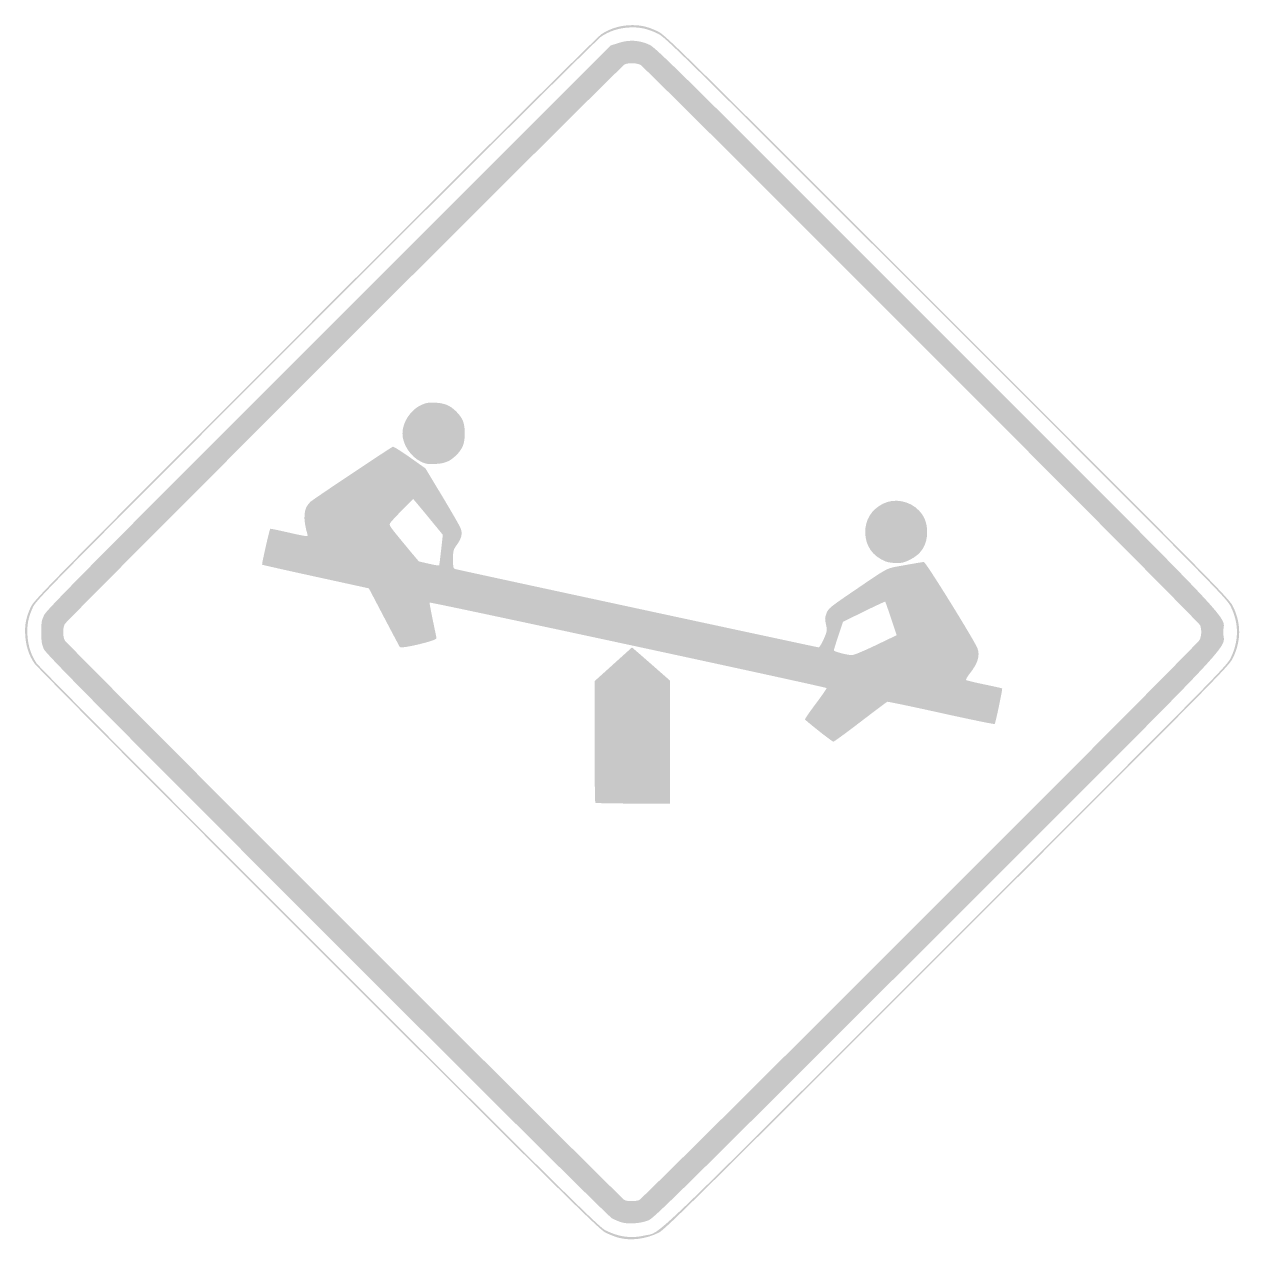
# Model space of a CAD drawing. Header units: inches. Extents: x -21.2 to 21.7, y -21.6 to 21.2.
import ezdxf

# ---------------------------------------------------------------- set-up
doc = ezdxf.new("R2010")
doc.units = ezdxf.units.IN
doc.header["$MEASUREMENT"] = 0

msp = doc.modelspace()

# ---------------------------------------------------------------- hatches: boundary and pattern name
h = msp.add_hatch(color=7)
edge = h.paths.add_edge_path()
edge.add_spline(control_points=[(-0.48, -21.153), (-0.593, -21.122), (-0.796, -21.043), (-0.931, -20.975), (-1.153, -20.865), (-2.128, -19.903), (-10.961, -11.074), (-16.483, -5.555), (-20.806, -1.204), (-20.885, -1.086), (-21.078, -0.798), (-21.179, -0.489), (-21.203, -0.113), (-21.227, 0.258), (-21.176, 0.518), (-21.008, 0.883), (-20.897, 1.124), (-20.357, 1.672), (-11.093, 10.942), (-5.558, 16.48), (-1.204, 20.806), (-1.086, 20.885), (-0.805, 21.073), (-0.492, 21.178), (-0.137, 21.203), (0.235, 21.228), (0.532, 21.167), (0.893, 20.99), (1.167, 20.855), (1.531, 20.496), (11.014, 11.014), (20.682, 1.346), (20.854, 1.172), (20.993, 0.883), (21.273, 0.302), (21.272, -0.29), (20.991, -0.883), (20.854, -1.174), (20.737, -1.292), (11.015, -11.012), (2.429, -19.596), (1.147, -20.862), (0.938, -20.97), (0.494, -21.199), (-0.048, -21.269), (-0.48, -21.153)], knot_values=[0, 0, 0, 0, 1, 1, 1, 2, 2, 2, 3, 3, 3, 4, 4, 4, 5, 5, 5, 6, 6, 6, 7, 7, 7, 8, 8, 8, 9, 9, 9, 10, 10, 10, 11, 11, 11, 12, 12, 12, 13, 13, 13, 14, 14, 14, 15, 15, 15, 15], degree=3, periodic=0)
edge = h.paths.add_edge_path(flags=0)
edge.add_spline(control_points=[(0.448, -21.074), (1.04, -20.935), (0.313, -21.633), (10.975, -10.973), (20.659, -1.292), (20.775, -1.174), (20.913, -0.883), (21.194, -0.29), (21.194, 0.302), (20.914, 0.883), (20.775, 1.172), (20.604, 1.346), (10.975, 10.975), (1.53, 20.419), (1.167, 20.777), (0.893, 20.911), (0.532, 21.088), (0.235, 21.15), (-0.137, 21.124), (-0.492, 21.099), (-0.805, 20.995), (-1.086, 20.807), (-1.204, 20.728), (-5.542, 16.418), (-11.054, 10.903), (-20.281, 1.67), (-20.818, 1.124), (-20.93, 0.883), (-21.098, 0.518), (-21.148, 0.258), (-21.125, -0.113), (-21.101, -0.489), (-21, -0.798), (-20.807, -1.086), (-20.728, -1.204), (-16.421, -5.539), (-10.922, -11.035), (-2.125, -19.828), (-1.153, -20.786), (-0.931, -20.897), (-0.455, -21.133), (-0.033, -21.188), (0.448, -21.074)], knot_values=[0, 0, 0, 0, 1, 1, 1, 2, 2, 2, 3, 3, 3, 4, 4, 4, 5, 5, 5, 6, 6, 6, 7, 7, 7, 8, 8, 8, 9, 9, 9, 10, 10, 10, 11, 11, 11, 12, 12, 12, 13, 13, 13, 14, 14, 14, 14], degree=3, periodic=0)
h = msp.add_hatch(color=7)
edge = h.paths.add_edge_path()
edge.add_spline(control_points=[(-0.392, -20.611), (-0.479, -20.582), (-0.62, -20.522), (-0.706, -20.477), (-0.804, -20.425), (-4.545, -16.711), (-10.664, -10.59), (-18.889, -2.361), (-20.478, -0.753), (-20.553, -0.589), (-20.625, -0.428), (-20.642, -0.321), (-20.643, 0), (-20.644, 0.35), (-20.632, 0.416), (-20.537, 0.608), (-20.447, 0.791), (-18.921, 2.333), (-10.588, 10.661)], knot_values=[0, 0, 0, 0, 1, 1, 1, 2, 2, 2, 3, 3, 3, 4, 4, 4, 5, 5, 5, 6, 6, 6, 6], degree=3, periodic=0)
edge.add_line((-10.588, 10.661), (-0.746, 20.498))
edge.add_line((-0.746, 20.498), (-0.476, 20.586))
edge.add_spline(control_points=[(-0.476, 20.586), (-0.099, 20.708), (0.275, 20.684), (0.617, 20.514), (0.84, 20.404), (1.795, 19.46), (10.66, 10.589), (21.665, -0.425), (20.64, 0.663), (20.643, -0.001), (20.646, -0.672), (21.658, 0.401), (10.589, -10.66), (1.679, -19.562), (0.765, -20.464), (0.569, -20.546), (0.307, -20.657), (-0.161, -20.688), (-0.392, -20.611)], knot_values=[0, 0, 0, 0, 1, 1, 1, 2, 2, 2, 3, 3, 3, 4, 4, 4, 5, 5, 5, 6, 6, 6, 6], degree=3, periodic=0)
edge = h.paths.add_edge_path(flags=0)
edge.add_spline(control_points=[(0.243, -19.838), (0.384, -19.785), (19.74, -0.437), (19.82, -0.269), (19.889, -0.124), (19.896, 0.086), (19.838, 0.243), (19.791, 0.368), (0.453, 19.734), (0.286, 19.822), (0.161, 19.889), (-0.147, 19.897), (-0.267, 19.835), (-0.389, 19.774), (-19.754, 0.415), (-19.822, 0.286), (-19.895, 0.15), (-19.895, -0.15), (-19.822, -0.286), (-19.759, -0.406), (-0.397, -19.768), (-0.275, -19.834), (-0.174, -19.888), (0.101, -19.891), (0.243, -19.838)], knot_values=[0, 0, 0, 0, 1, 1, 1, 2, 2, 2, 3, 3, 3, 4, 4, 4, 5, 5, 5, 6, 6, 6, 7, 7, 7, 8, 8, 8, 8], degree=3, periodic=0)
h = msp.add_hatch(color=7)
edge = h.paths.add_edge_path()
edge.add_spline(control_points=[(-7.38, 5.958), (-7.744, 6.132), (-8.026, 6.563), (-8.026, 6.947), (-8.026, 7.344), (-7.729, 7.785), (-7.353, 7.946), (-7.189, 8.017), (-7.096, 8.031), (-6.871, 8.019), (-6.555, 8.001), (-6.367, 7.924), (-6.164, 7.726), (-5.925, 7.494), (-5.849, 7.306), (-5.849, 6.947), (-5.849, 6.588), (-5.925, 6.399), (-6.164, 6.167), (-6.374, 5.964), (-6.553, 5.892), (-6.888, 5.877), (-7.134, 5.866), (-7.214, 5.879), (-7.38, 5.958)], knot_values=[0, 0, 0, 0, 1, 1, 1, 2, 2, 2, 3, 3, 3, 4, 4, 4, 5, 5, 5, 6, 6, 6, 7, 7, 7, 8, 8, 8, 8], degree=3, periodic=0)
h = msp.add_hatch(color=7)
edge = h.paths.add_edge_path()
edge.add_spline(control_points=[(6.515, -3.447), (6.256, -3.241), (6.039, -3.06), (6.034, -3.045), (6.028, -3.03), (6.2, -2.782), (6.416, -2.493), (6.632, -2.205), (6.801, -1.961), (6.791, -1.951), (6.753, -1.912), (-7.065, 1.064), (-7.077, 1.036), (-7.083, 1.019), (-7.034, 0.744), (-6.967, 0.424), (-6.899, 0.105), (-6.841, -0.182), (-6.837, -0.214), (-6.826, -0.294), (-8.07, -0.592), (-8.117, -0.52), (-8.134, -0.493), (-8.385, -0.02), (-8.674, 0.53)], knot_values=[0, 0, 0, 0, 1, 1, 1, 2, 2, 2, 3, 3, 3, 4, 4, 4, 5, 5, 5, 6, 6, 6, 7, 7, 7, 8, 8, 8, 8], degree=3, periodic=0)
edge.add_line((-8.674, 0.53), (-9.199, 1.532))
edge.add_line((-9.199, 1.532), (-11.056, 1.938))
edge.add_spline(control_points=[(-11.056, 1.938), (-12.077, 2.161), (-12.92, 2.351), (-12.93, 2.36), (-12.946, 2.375), (-12.671, 3.59), (-12.646, 3.615), (-12.64, 3.621), (-12.34, 3.559), (-11.978, 3.476), (-11.421, 3.349), (-11.324, 3.336), (-11.339, 3.39), (-11.514, 3.997), (-11.485, 4.333), (-11.238, 4.558), (-11.144, 4.645), (-8.444, 6.449), (-8.362, 6.48), (-8.337, 6.49), (-8.07, 6.323), (-7.769, 6.11)], knot_values=[0, 0, 0, 0, 1, 1, 1, 2, 2, 2, 3, 3, 3, 4, 4, 4, 5, 5, 5, 6, 6, 6, 7, 7, 7, 7], degree=3, periodic=0)
edge.add_line((-7.769, 6.11), (-7.222, 5.722))
edge.add_line((-7.222, 5.722), (-6.642, 4.758))
edge.add_spline(control_points=[(-6.642, 4.758), (-6.323, 4.228), (-6.035, 3.728), (-6.001, 3.647), (-5.92, 3.454), (-5.953, 3.297), (-6.123, 3.058), (-6.252, 2.876), (-6.26, 2.848), (-6.26, 2.546), (-6.26, 2.247), (-6.254, 2.225), (-6.172, 2.204), (-5.897, 2.136), (6.47, -0.53), (6.512, -0.53), (6.54, -0.53), (6.62, -0.399), (6.69, -0.239), (6.812, 0.042), (6.815, 0.059), (6.768, 0.269), (6.726, 0.459), (6.728, 0.511), (6.786, 0.663), (6.849, 0.826), (6.906, 0.875), (7.626, 1.365), (9.039, 2.326), (8.82, 2.213), (9.513, 2.341), (9.85, 2.402), (10.154, 2.453), (10.189, 2.453), (10.255, 2.453), (11.965, -0.304), (12.061, -0.566), (12.155, -0.821), (12.071, -1.091), (11.787, -1.449), (11.703, -1.555), (11.648, -1.655), (11.665, -1.67), (11.682, -1.686), (11.969, -1.756), (12.304, -1.825), (12.639, -1.895), (12.918, -1.957), (12.924, -1.962), (12.942, -1.978), (12.691, -3.176), (12.663, -3.206), (12.649, -3.221), (11.808, -3.049), (10.793, -2.824), (9.778, -2.599), (8.931, -2.422), (8.909, -2.43), (8.888, -2.438), (8.464, -2.756), (7.969, -3.136), (7.473, -3.516), (7.05, -3.825), (7.027, -3.824), (7.004, -3.822), (6.774, -3.653), (6.515, -3.447)], knot_values=[0, 0, 0, 0, 1, 1, 1, 2, 2, 2, 3, 3, 3, 4, 4, 4, 5, 5, 5, 6, 6, 6, 7, 7, 7, 8, 8, 8, 9, 9, 9, 10, 10, 10, 11, 11, 11, 12, 12, 12, 13, 13, 13, 14, 14, 14, 15, 15, 15, 16, 16, 16, 17, 17, 17, 18, 18, 18, 19, 19, 19, 20, 20, 20, 21, 21, 21, 22, 22, 22, 22], degree=3, periodic=0)
edge = h.paths.add_edge_path(flags=0)
edge.add_line((8.51, -0.454), (9.239, -0.104))
edge.add_line((9.239, -0.104), (9.046, 0.474))
edge.add_spline(control_points=[(9.046, 0.474), (8.939, 0.791), (8.845, 1.058), (8.837, 1.066), (8.829, 1.075), (8.494, 0.92), (8.092, 0.722)], knot_values=[0, 0, 0, 0, 1, 1, 1, 2, 2, 2, 2], degree=3, periodic=0)
edge.add_line((8.092, 0.722), (7.362, 0.363))
edge.add_line((7.362, 0.363), (7.204, -0.113))
edge.add_spline(control_points=[(7.204, -0.113), (7.116, -0.375), (7.045, -0.608), (7.045, -0.632), (7.045, -0.676), (7.486, -0.794), (7.678, -0.801), (7.735, -0.803), (8.11, -0.647), (8.51, -0.454)], knot_values=[0, 0, 0, 0, 1, 1, 1, 2, 2, 2, 3, 3, 3, 3], degree=3, periodic=0)
edge = h.paths.add_edge_path(flags=0)
edge.add_line((-6.675, 2.879), (-6.616, 3.403))
edge.add_line((-6.616, 3.403), (-7.128, 4.027))
edge.add_spline(control_points=[(-7.128, 4.027), (-7.409, 4.37), (-7.645, 4.651), (-7.651, 4.651), (-7.673, 4.651), (-8.387, 3.912), (-8.445, 3.829), (-8.501, 3.749), (-8.488, 3.725), (-8.21, 3.383), (-8.048, 3.185), (-7.812, 2.898), (-7.685, 2.747)], knot_values=[0, 0, 0, 0, 1, 1, 1, 2, 2, 2, 3, 3, 3, 4, 4, 4, 4], degree=3, periodic=0)
edge.add_line((-7.685, 2.747), (-7.453, 2.473))
edge.add_line((-7.453, 2.473), (-7.102, 2.392))
edge.add_spline(control_points=[(-7.102, 2.392), (-6.909, 2.347), (-6.747, 2.321), (-6.743, 2.333), (-6.738, 2.345), (-6.708, 2.591), (-6.675, 2.879)], knot_values=[0, 0, 0, 0, 1, 1, 1, 2, 2, 2, 2], degree=3, periodic=0)
h = msp.add_hatch(color=7)
edge = h.paths.add_edge_path()
edge.add_spline(control_points=[(8.868, 2.466), (8.402, 2.645), (8.139, 3.017), (8.139, 3.496), (8.139, 3.932), (8.354, 4.278), (8.752, 4.485), (9.153, 4.693), (9.688, 4.594), (10.016, 4.252), (10.209, 4.05), (10.301, 3.81), (10.302, 3.502), (10.303, 3.051), (10.108, 2.735), (9.706, 2.534), (9.513, 2.437), (9.419, 2.414), (9.227, 2.417), (9.095, 2.418), (8.934, 2.44), (8.868, 2.466)], knot_values=[0, 0, 0, 0, 1, 1, 1, 2, 2, 2, 3, 3, 3, 4, 4, 4, 5, 5, 5, 6, 6, 6, 7, 7, 7, 7], degree=3, periodic=0)
h = msp.add_hatch(color=7)
edge = h.paths.add_edge_path()
edge.add_spline(control_points=[(-1.289, -5.959), (-1.303, -5.945), (-1.315, -4.983), (-1.315, -3.822)], knot_values=[0, 0, 0, 0, 1, 1, 1, 1], degree=3, periodic=0)
edge.add_line((-1.315, -3.822), (-1.315, -1.71))
edge.add_line((-1.315, -1.71), (-0.662, -1.121))
edge.add_line((-0.662, -1.121), (-0.009, -0.532))
edge.add_line((-0.009, -0.532), (0.107, -0.629))
edge.add_spline(control_points=[(0.107, -0.629), (0.17, -0.683), (0.468, -0.943), (0.769, -1.207)], knot_values=[0, 0, 0, 0, 1, 1, 1, 1], degree=3, periodic=0)
edge.add_line((0.769, -1.207), (1.315, -1.687))
edge.add_line((1.315, -1.687), (1.315, -3.836))
edge.add_line((1.315, -3.836), (1.315, -5.985))
edge.add_line((1.315, -5.985), (0.026, -5.985))
edge.add_spline(control_points=[(0.026, -5.985), (-0.683, -5.985), (-1.274, -5.973), (-1.289, -5.959)], knot_values=[0, 0, 0, 0, 1, 1, 1, 1], degree=3, periodic=0)

doc.saveas('drawing.dxf')
